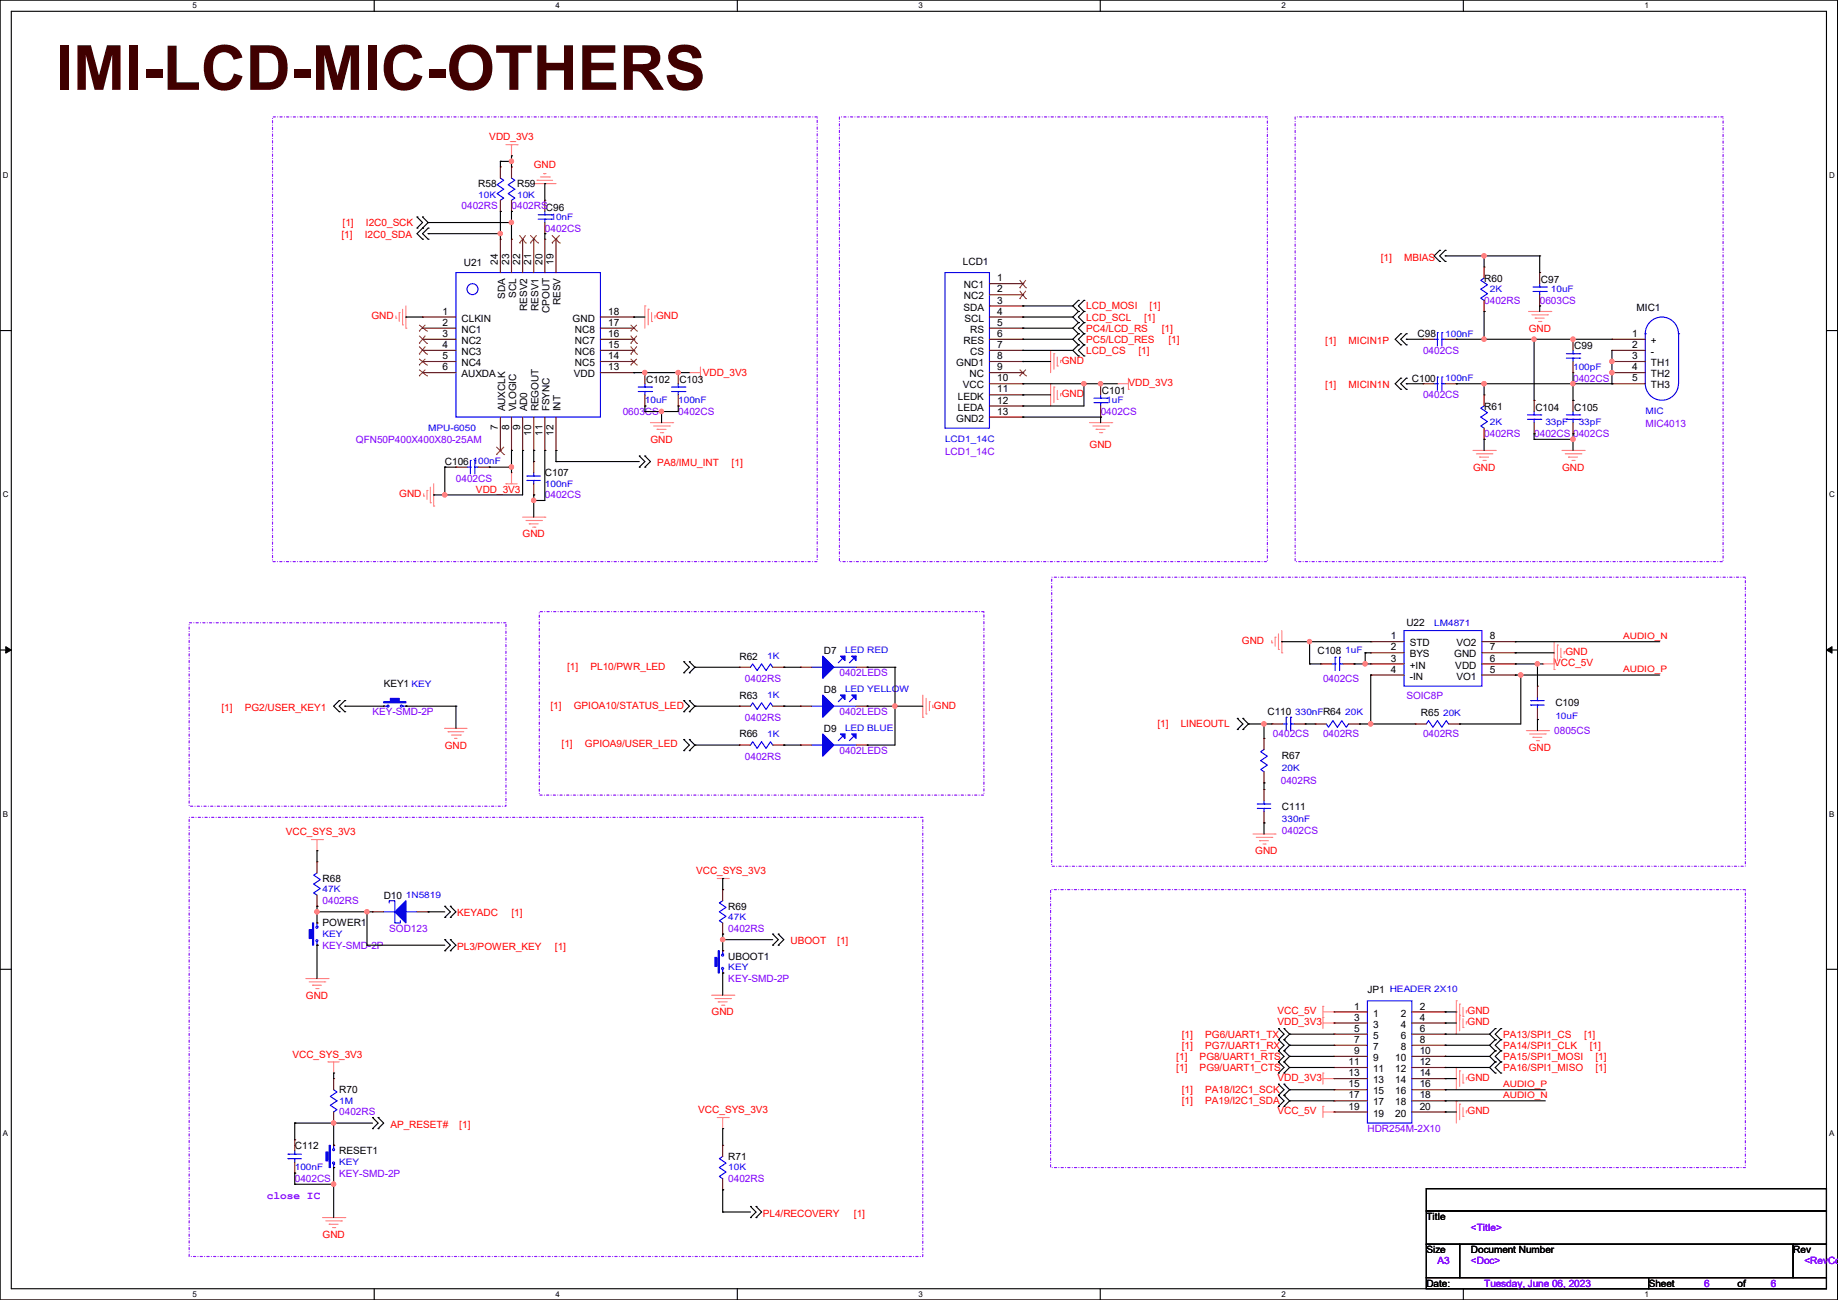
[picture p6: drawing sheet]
<svg xmlns="http://www.w3.org/2000/svg" width="420mm" height="297mm" viewBox="0 0 420 297" stroke-linecap="round" stroke-linejoin="round" font-family="sans-serif">
<defs><g id="words">
<text font-size="14.2" fill="#400000" x="12.7" y="20.5">IMI-LCD-MIC-OTHERS</text>
<text font-size="2.5" fill="#8000ff" x="61" y="273.9">close IC</text>
<g font-size="2.3" fill="#f00">
<text x="111.8" y="32.1">VDD_3V3</text>
<text x="122" y="38.4">GND</text>
<text x="78.3" y="51.6">[1]</text>
<text x="83.6" y="51.6">I2C0_SCK</text>
<text x="78" y="54.4">[1]</text>
<text x="83.4" y="54.4">I2C0_SDA</text>
<text x="315.5" y="59.5">[1]</text>
<text x="320.9" y="59.5">MBIAS</text>
<text x="248.2" y="70.7">LCD_MOSI</text>
<text x="262.7" y="70.7">[1]</text>
<text x="84.9" y="73">GND</text>
<text x="149.9" y="73">GND</text>
<text x="248.2" y="73.2">LCD_SCL</text>
<text x="248.2" y="75.8">PC4/LCD_RS</text>
<text x="261.4" y="73.2">[1]</text>
<text x="265.5" y="75.8">[1]</text>
<text x="349.3" y="75.8">GND</text>
<text x="242.6" y="83.1">GND</text>
<text x="248.2" y="78.3">PC5/LCD_RES</text>
<text x="248.2" y="80.9">LCD_CS</text>
<text x="260.2" y="80.9">[1]</text>
<text x="267" y="78.3">[1]</text>
<text x="302.8" y="78.6">[1]</text>
<text x="308.2" y="78.6">MICIN1P</text>
<text x="160.6" y="85.9">VDD_3V3</text>
<text x="257.9" y="88.2">VDD_3V3</text>
<text x="302.8" y="88.7">[1]</text>
<text x="308.2" y="88.7">MICIN1N</text>
<text x="242.6" y="90.8">GND</text>
<text x="148.6" y="101.2">GND</text>
<text x="150.2" y="106.5">PA8/IMU_INT</text>
<text x="167.2" y="106.5">[1]</text>
<text x="249" y="102.4">GND</text>
<text x="336.6" y="107.5">GND</text>
<text x="356.9" y="107.5">GND</text>
<text x="91.2" y="113.6">GND</text>
<text x="108.8" y="112.6">VDD_3V3</text>
<text x="119.4" y="122.8">GND</text>
<text x="283.8" y="147.2">GND</text>
<text x="357.7" y="149.7">GND</text>
<text x="129.6" y="153">[1]</text>
<text x="134.9" y="153">PL10/PWR_LED</text>
<text x="355.2" y="152.2">VCC_5V</text>
<text x="125.8" y="161.9">[1]</text>
<text x="131.1" y="161.9">GPIOA10/STATUS_LED</text>
<text x="213.4" y="161.9">GND</text>
<text x="50.6" y="162.4">[1]</text>
<text x="55.9" y="162.4">PG2/USER_KEY1</text>
<text x="264.5" y="166.2">[1]</text>
<text x="269.8" y="166.2">LINEOUTL</text>
<text x="101.6" y="171">GND</text>
<text x="128.3" y="170.8">[1]</text>
<text x="133.7" y="170.8">GPIOA9/USER_LED</text>
<text x="349.3" y="171.5">GND</text>
<text x="65.3" y="190.8">VCC_SYS_3V3</text>
<text x="286.8" y="195.2">GND</text>
<text x="159.1" y="199.7">VCC_SYS_3V3</text>
<text x="104.4" y="209.4">KEYADC</text>
<text x="116.9" y="209.4">[1]</text>
<text x="180.6" y="215.7">UBOOT</text>
<text x="191.3" y="215.7">[1]</text>
<text x="104.4" y="217">PL3/POWER_KEY</text>
<text x="126.8" y="217">[1]</text>
<text x="69.9" y="228.2">GND</text>
<text x="162.6" y="232">GND</text>
<text x="291.9" y="231.7">VCC_5V</text>
<text x="335.3" y="231.7">GND</text>
<text x="270.1" y="237.1">[1]</text>
<text x="270.1" y="239.6">[1]</text>
<text x="275.4" y="237.1">PG6/UART1_TX</text>
<text x="275.4" y="239.6">PG7/UART1_RX</text>
<text x="291.9" y="234.3">VDD_3V3</text>
<text x="335.3" y="234.3">GND</text>
<text x="343.5" y="237.1">PA13/SPI1_CS</text>
<text x="343.5" y="239.6">PA14/SPI1_CLK</text>
<text x="362" y="237.1">[1]</text>
<text x="363.3" y="239.6">[1]</text>
<text x="66.8" y="241.6">VCC_SYS_3V3</text>
<text x="268.8" y="242.1">[1]</text>
<text x="268.8" y="244.7">[1]</text>
<text x="274.1" y="242.1">PG8/UART1_RTS</text>
<text x="274.1" y="244.7">PG9/UART1_CTS</text>
<text x="343.5" y="242.1">PA15/SPI1_MOSI</text>
<text x="343.5" y="244.7">PA16/SPI1_MISO</text>
<text x="364.6" y="242.1">[1]</text>
<text x="364.6" y="244.7">[1]</text>
<text x="270.1" y="249.8">[1]</text>
<text x="275.4" y="249.8">PA18/I2C1_SCK</text>
<text x="291.9" y="247">VDD_3V3</text>
<text x="335.3" y="247">GND</text>
<text x="89.2" y="257.6">AP_RESET#</text>
<text x="105" y="257.6">[1]</text>
<text x="159.6" y="254.3">VCC_SYS_3V3</text>
<text x="270.1" y="252.3">[1]</text>
<text x="275.4" y="252.3">PA19/I2C1_SDA</text>
<text x="291.9" y="254.6">VCC_5V</text>
<text x="335.3" y="254.6">GND</text>
<text x="174.3" y="278">PL4/RECOVERY</text>
<text x="195.1" y="278">[1]</text>
<text x="73.7" y="282.8">GND</text>
</g>
<g font-size="2.3" fill="#8000ff">
<text x="105.5" y="47.8">0402RS</text>
<text x="116.9" y="47.8">0402RS</text>
<text x="124.5" y="52.9">0402CS</text>
<text x="339.2" y="69.4">0402RS</text>
<text x="351.9" y="69.4">0603CS</text>
<text x="325.2" y="80.9">0402CS</text>
<text x="359.5" y="87.2">0402CS</text>
<text x="142.3" y="94.8">0603CS</text>
<text x="155" y="94.8">0402CS</text>
<text x="251.5" y="94.8">0402CS</text>
<text x="325.2" y="91">0402CS</text>
<text x="81.3" y="101.2">QFN50P400X400X80-25AM</text>
<text x="339.2" y="99.9">0402RS</text>
<text x="350.6" y="99.9">0402CS 0402CS</text>
<text x="376" y="97.6">MIC4013</text>
<text x="216" y="104">LCD1_14C</text>
<text x="104.2" y="110.1">0402CS</text>
<text x="124.5" y="113.9">0402CS</text>
<text x="170.2" y="155.8">0402RS</text>
<text x="191.8" y="154.5">0402LEDS</text>
<text x="302.3" y="155.8">0402CS</text>
<text x="321.4" y="159.6">SOIC8P</text>
<text x="85.1" y="163.4">KEY-SMD-2P</text>
<text x="170.2" y="164.7">0402RS</text>
<text x="191.8" y="163.4">0402LEDS</text>
<text x="355.2" y="167.7">0805CS</text>
<text x="170.2" y="173.6">0402RS</text>
<text x="191.8" y="172.3">0402LEDS</text>
<text x="290.9" y="168.5">0402CS</text>
<text x="302.3" y="168.5">0402RS</text>
<text x="325.2" y="168.5">0402RS</text>
<text x="292.7" y="179.2">0402RS</text>
<text x="292.9" y="190.6">0402CS</text>
<text x="73.7" y="206.6">0402RS</text>
<text x="88.9" y="212.9">SOD123</text>
<text x="166.4" y="212.9">0402RS</text>
<text x="73.7" y="216.7">KEY-SMD-2P</text>
<text x="166.4" y="224.4">KEY-SMD-2P</text>
<text x="77.5" y="254.8">0402RS</text>
<text x="312.5" y="258.7">HDR254M-2X10</text>
<text x="77.5" y="268.8">KEY-SMD-2P</text>
<text x="67.4" y="270.1">0402CS</text>
<text x="166.4" y="270.1">0402RS</text>
<text x="336.1" y="281.3">&lt;Title&gt;</text>
<text x="328.5" y="288.9">A3</text>
<text x="336.1" y="288.9">&lt;Doc&gt;</text>
<text x="339.2" y="294">Tuesday, June 06, 2023</text>
<text x="389.4" y="294">6</text>
<text x="404.7" y="294">6</text>
<text x="412.3" y="288.9">&lt;RevCod</text>
</g>
<g font-size="2.3">
<text x="109.3" y="42.8">R58</text>
<text x="118.2" y="42.8">R59</text>
<text x="124.8" y="48.1">C96</text>
<text x="106" y="60.8">U21</text>
<text x="113.8" y="60.5" transform="rotate(-90 113.8 60.5)">24</text>
<text x="116.3" y="60.5" transform="rotate(-90 116.3 60.5)">23</text>
<text x="118.9" y="60.5" transform="rotate(-90 118.9 60.5)">22</text>
<text x="121.4" y="60.5" transform="rotate(-90 121.4 60.5)">21</text>
<text x="124" y="60.5" transform="rotate(-90 124 60.5)">20</text>
<text x="126.5" y="60.5" transform="rotate(-90 126.5 60.5)">19</text>
<text x="220" y="60.5">LCD1</text>
<text x="220.3" y="65.9">NC1</text>
<text x="227.9" y="64.3">1</text>
<text x="339.2" y="64.3">R60</text>
<text x="352.1" y="64.6">C97</text>
<text x="101.1" y="71.9">1</text>
<text x="115.4" y="68.2" transform="rotate(-90 115.4 68.2)">SDA</text>
<text x="117.9" y="68" transform="rotate(-90 117.9 68)">SCL</text>
<text x="120.5" y="71" transform="rotate(-90 120.5 71)">RESV2</text>
<text x="123" y="71" transform="rotate(-90 123 71)">RESV1</text>
<text x="125.6" y="71.5" transform="rotate(-90 125.6 71.5)">CPOUT</text>
<text x="128.1" y="69.8" transform="rotate(-90 128.1 69.8)">RESV</text>
<text x="139" y="71.9">18</text>
<text x="220.1" y="71">SDA</text>
<text x="220.3" y="68.4">NC2</text>
<text x="227.9" y="66.8">2</text>
<text x="227.9" y="69.3">3</text>
<text x="227.9" y="71.9">4</text>
<text x="374" y="71">MIC1</text>
<text x="101.1" y="74.4">2</text>
<text x="101.1" y="77">3</text>
<text x="105.5" y="73.5">CLKIN</text>
<text x="105.5" y="76">NC1</text>
<text x="130.9" y="73.5">GND</text>
<text x="131.4" y="76">NC8</text>
<text x="139" y="77">16</text>
<text x="139" y="74.4">17</text>
<text x="220.4" y="73.5">SCL</text>
<text x="221.7" y="76">RS</text>
<text x="227.9" y="74.4">5</text>
<text x="227.9" y="77">6</text>
<text x="323.9" y="77">C98</text>
<text x="372.9" y="77">1</text>
<text x="101.1" y="79.5">4</text>
<text x="101.1" y="82">5</text>
<text x="105.5" y="78.6">NC2</text>
<text x="105.5" y="81.1">NC3</text>
<text x="105.5" y="83.6">NC4</text>
<text x="131.4" y="83.6">NC5</text>
<text x="131.4" y="81.1">NC6</text>
<text x="131.4" y="78.6">NC7</text>
<text x="139" y="82">14</text>
<text x="139" y="79.5">15</text>
<text x="218.5" y="83.6">GND1</text>
<text x="220.1" y="78.6">RES</text>
<text x="221.7" y="81.1">CS</text>
<text x="227.9" y="79.5">7</text>
<text x="227.9" y="82">8</text>
<text x="359.7" y="79.8">C99</text>
<text x="372.9" y="79.5">2</text>
<text x="372.9" y="82">3</text>
<text x="377.3" y="78.6">+</text>
<text x="377.3" y="81.1">-</text>
<text x="377.3" y="83.6">TH1</text>
<text x="101.1" y="84.6">6</text>
<text x="105.5" y="86.2">AUXDA</text>
<text x="131.1" y="86.2">VDD</text>
<text x="139" y="84.6">13</text>
<text x="147.6" y="87.5">C102</text>
<text x="155.2" y="87.5">C103</text>
<text x="220" y="88.7">VCC</text>
<text x="221.5" y="86.2">NC</text>
<text x="227.9" y="84.6">9</text>
<text x="227.9" y="87.1">10</text>
<text x="227.9" y="89.7">11</text>
<text x="322.6" y="87.2">C100</text>
<text x="372.9" y="84.6">4</text>
<text x="372.9" y="87.1">5</text>
<text x="377.3" y="86.2">TH2</text>
<text x="377.3" y="88.7">TH3</text>
<text x="115.4" y="94" transform="rotate(-90 115.4 94)">AUXCLK</text>
<text x="117.9" y="94" transform="rotate(-90 117.9 94)">VLOGIC</text>
<text x="120.5" y="94" transform="rotate(-90 120.5 94)">AD0</text>
<text x="123" y="94" transform="rotate(-90 123 94)">REGOUT</text>
<text x="125.6" y="94" transform="rotate(-90 125.6 94)">FSYNC</text>
<text x="128.1" y="94" transform="rotate(-90 128.1 94)">INT</text>
<text x="218.9" y="91.3">LEDK</text>
<text x="218.9" y="93.8">LEDA</text>
<text x="227.9" y="92.2">12</text>
<text x="227.9" y="94.7">13</text>
<text x="251.8" y="90">C101</text>
<text x="339.2" y="93.6">R61</text>
<text x="350.8" y="93.8">C104</text>
<text x="359.7" y="93.8">C105</text>
<text x="113.8" y="98.3" transform="rotate(-90 113.8 98.3)">7</text>
<text x="116.3" y="98.3" transform="rotate(-90 116.3 98.3)">8</text>
<text x="118.9" y="98.3" transform="rotate(-90 118.9 98.3)">9</text>
<text x="121.4" y="99.6" transform="rotate(-90 121.4 99.6)">10</text>
<text x="124" y="99.6" transform="rotate(-90 124 99.6)">11</text>
<text x="126.5" y="99.6" transform="rotate(-90 126.5 99.6)">12</text>
<text x="218.5" y="96.4">GND2</text>
<text x="101.6" y="106.3">C106</text>
<text x="124.5" y="108.8">C107</text>
<text x="321.4" y="143.1">U22</text>
<text x="188.3" y="149.4">D7</text>
<text x="301.1" y="149.4">C108</text>
<text x="317.8" y="146.1">1</text>
<text x="317.8" y="148.6">2</text>
<text x="322.1" y="147.7">STD</text>
<text x="332.8" y="147.7">VO2</text>
<text x="340.4" y="148.6">7</text>
<text x="340.4" y="146.1">8</text>
<text x="169" y="150.7">R62</text>
<text x="317.8" y="151.1">3</text>
<text x="317.8" y="153.7">4</text>
<text x="322.1" y="150.2">BYS</text>
<text x="322.1" y="152.7">+IN</text>
<text x="322.1" y="155.3">-IN</text>
<text x="332.3" y="150.2">GND</text>
<text x="332.5" y="152.7">VDD</text>
<text x="332.8" y="155.3">VO1</text>
<text x="340.4" y="153.7">5</text>
<text x="340.4" y="151.1">6</text>
<text x="87.7" y="157.1">KEY1</text>
<text x="169" y="159.6">R63</text>
<text x="188.3" y="158.3">D8</text>
<text x="355.4" y="161.4">C109</text>
<text x="188.3" y="167.2">D9</text>
<text x="289.6" y="163.4">C110</text>
<text x="324.7" y="163.7">R65</text>
<text x="169" y="168.5">R66</text>
<text x="292.9" y="173.3">R67</text>
<text x="292.9" y="185">C111</text>
<text x="73.7" y="201.5">R68</text>
<text x="87.7" y="205.3">D10</text>
<text x="166.4" y="207.9">R69</text>
<text x="73.7" y="211.7">POWER1</text>
<text x="166.4" y="219.3">UBOOT1</text>
<text x="312.5" y="226.9">JP1</text>
<text x="309.4" y="230.6">1</text>
<text x="309.4" y="233.2">3</text>
<text x="313.8" y="232.2">1</text>
<text x="320.1" y="232.2">2</text>
<text x="324.4" y="230.6">2</text>
<text x="324.4" y="233.2">4</text>
<text x="309.4" y="235.7">5</text>
<text x="309.4" y="238.3">7</text>
<text x="313.8" y="234.8">3</text>
<text x="313.8" y="237.3">5</text>
<text x="313.8" y="239.9">7</text>
<text x="320.1" y="234.8">4</text>
<text x="320.1" y="237.3">6</text>
<text x="320.1" y="239.9">8</text>
<text x="324.4" y="235.7">6</text>
<text x="324.4" y="238.3">8</text>
<text x="308.2" y="243.3">11</text>
<text x="308.2" y="245.9">13</text>
<text x="309.4" y="240.8">9</text>
<text x="313.8" y="242.4">9</text>
<text x="313.8" y="244.9">11</text>
<text x="318.8" y="242.4">10</text>
<text x="318.8" y="244.9">12</text>
<text x="324.4" y="240.8">10</text>
<text x="324.4" y="243.3">12</text>
<text x="324.4" y="245.9">14</text>
<text x="77.5" y="249.8">R70</text>
<text x="308.2" y="248.4">15</text>
<text x="308.2" y="251">17</text>
<text x="313.8" y="247.5">13</text>
<text x="313.8" y="250">15</text>
<text x="318.8" y="247.5">14</text>
<text x="318.8" y="250">16</text>
<text x="324.4" y="248.4">16</text>
<text x="324.4" y="251">18</text>
<text x="308.2" y="253.5">19</text>
<text x="313.8" y="252.6">17</text>
<text x="313.8" y="255.1">19</text>
<text x="318.8" y="252.6">18</text>
<text x="318.8" y="255.1">20</text>
<text x="324.4" y="253.5">20</text>
<text x="67.4" y="262.5">C112</text>
<text x="77.5" y="263.7">RESET1</text>
<text x="166.4" y="265">R71</text>
<text x="325.9" y="278.7">Title</text>
<text x="325.9" y="286.3">Size</text>
<text x="336.1" y="286.3">Document Number</text>
<text x="409.8" y="286.3">Rev</text>
<text x="325.9" y="294">Date:</text>
<text x="376.7" y="294">Sheet</text>
<text x="397.1" y="294">of</text>
</g>
<g font-size="2" fill="#00f">
<text x="109.3" y="45.1">10K</text>
<text x="118.2" y="45.1">10K</text>
<text x="125.8" y="50.2">10nF</text>
<text x="340.4" y="66.7">2K</text>
<text x="354.4" y="66.7">10uF</text>
<text x="330.3" y="76.9">100nF</text>
<text x="330.3" y="87">100nF</text>
<text x="359.5" y="84.5">100pF</text>
<text x="147.4" y="92.1">10uF</text>
<text x="155" y="92.1">100nF</text>
<text x="252.8" y="92.1">1uF</text>
<text x="376" y="94.7">MIC</text>
<text x="97.8" y="98.5">MPU-6050</text>
<text x="216" y="101">LCD1_14C</text>
<text x="340.4" y="97.2">2K</text>
<text x="353.1" y="97.2">33pF</text>
<text x="360.7" y="97.2">33pF</text>
<text x="108" y="106.1">100nF</text>
<text x="124.5" y="111.2">100nF</text>
<text x="327.7" y="142.9">LM4871</text>
<text x="193.1" y="149.3">LED RED</text>
<text x="307.4" y="149.3">1uF</text>
<text x="175.3" y="150.5">1K</text>
<text x="94" y="156.9">KEY</text>
<text x="175.3" y="159.4">1K</text>
<text x="193.1" y="158.2">LED YELLOW</text>
<text x="193.1" y="167">LED BLUE</text>
<text x="296" y="163.2">330nFR64</text>
<text x="307.4" y="163.2">20K</text>
<text x="329.8" y="163.5">20K</text>
<text x="355.4" y="164.3">10uF</text>
<text x="175.3" y="168.3">1K</text>
<text x="292.9" y="176.2">20K</text>
<text x="292.9" y="187.9">330nF</text>
<text x="73.7" y="203.9">47K</text>
<text x="92.8" y="205.1">1N5819</text>
<text x="73.7" y="214">KEY</text>
<text x="166.4" y="210.2">47K</text>
<text x="166.4" y="221.7">KEY</text>
<text x="317.6" y="226.7">HEADER 2X10</text>
<text x="77.5" y="252.1">1M</text>
<text x="67.4" y="267.4">100nF</text>
<text x="77.5" y="266.1">KEY</text>
<text x="166.4" y="267.4">10K</text>
</g>
<g font-size="2" fill="#f00">
<text x="370.9" y="145.9">AUDIO_N</text>
<text x="370.9" y="153.5">AUDIO_P</text>
<text x="343.5" y="248.2">AUDIO_P</text>
<text x="343.5" y="250.8">AUDIO_N</text>
</g>
<g font-size="1.8">
<text x="44" y="1.9">5</text>
<text x="127" y="1.9">4</text>
<text x="209.9" y="1.9">3</text>
<text x="292.9" y="1.9">2</text>
<text x="375.8" y="1.9">1</text>
<text x=".7" y="40.6">D</text>
<text x="418" y="40.6">D</text>
<text x=".7" y="113.6">C</text>
<text x="418" y="113.6">C</text>
<text x=".7" y="186.6">B</text>
<text x="418" y="186.6">B</text>
<text x=".7" y="259.5">A</text>
<text x="418" y="259.5">A</text>
<text x="44" y="296.3">5</text>
<text x="127" y="296.3">4</text>
<text x="209.9" y="296.3">3</text>
<text x="292.9" y="296.3">2</text>
<text x="375.8" y="296.3">1</text>
</g>
</g></defs>
<path d="M0 0h419.9v297h-419.9zM2.6 2.6h414.8v291.8h-414.8z" fill="none" stroke="#000" stroke-width=".25"/>
<g fill="#fff">
<path d="M44 .3h1v2h-1z"/>
<path d="M44 294.7h1v2h-1z"/>
</g>
<path d="M85.5 0v2.6M85.5 294.4v2.6" fill="none" stroke="#000" stroke-width=".25"/>
<g fill="#fff">
<path d="M127 .3h.9v2h-.9z"/>
<path d="M127 294.7h.9v2h-.9z"/>
</g>
<path d="M168.5 0v2.6M168.5 294.4v2.6" fill="none" stroke="#000" stroke-width=".25"/>
<g fill="#fff">
<path d="M209.9 .3h1v2h-1z"/>
<path d="M209.9 294.7h1v2h-1z"/>
</g>
<path d="M251.4 0v2.6M251.4 294.4v2.6" fill="none" stroke="#000" stroke-width=".25"/>
<g fill="#fff">
<path d="M292.9 .3h.9v2h-.9z"/>
<path d="M292.9 294.7h.9v2h-.9z"/>
</g>
<path d="M334.4 0v2.6M334.4 294.4v2.6" fill="none" stroke="#000" stroke-width=".25"/>
<g fill="#fff">
<path d="M375.8 .3h1v2h-1z"/>
<path d="M375.8 294.7h1v2h-1z"/>
<path d="M.7 39h1.2v2h-1.2z"/>
<path d="M418 39h1.3v2h-1.3z"/>
<path d="M.7 112h1.2v2h-1.2z"/>
<path d="M418 112h1.3v2h-1.3z"/>
</g>
<path d="M0 75.5h2.6M417.4 75.5h2.5" fill="none" stroke="#000" stroke-width=".25"/>
<g fill="#fff">
<path d="M.7 185h1.2v1.9h-1.2z"/>
<path d="M418 185h1.2v1.9h-1.2z"/>
</g>
<path d="M0 148.5h2.6M417.4 148.5h2.5" fill="none" stroke="#000" stroke-width=".25"/>
<path d="M1.3 147.7l1.3 .8-1.3 .7zM417.4 148.5l1.2-.8v1.5z" fill="#000" stroke="#000" stroke-width=".23"/>
<g fill="#fff">
<path d="M.7 257.9h1.2v2h-1.2z"/>
<path d="M418 257.9h1.2v2h-1.2z"/>
</g>
<g fill="none" stroke="#000" stroke-width=".25">
<path d="M114.3 36.9h.1M114.3 36.9v1.2M114.3 36.9h2.6M116.9 35.6h.1M116.9 36.9h.1M116.9 35.6v2.5M95.3 52.1h.1M95.3 49.6h.1M95.3 49.6l1.3 1.2-1.3 1.3M96.6 49.6h.1M96.6 52.1h.1M96.6 54.7h.1"/>
<path d="M96.6 49.6l1.2 1.2M97.8 52.1h.1M97.8 54.7h.1M97.8 50.8h.1M97.8 53.4h.1M97.8 50.8l-2.5 2.6 1.3 1.3M97.8 52.1l-1.2 1.3 1.2 1.3M97.8 50.8h19.1M97.8 53.4h16.5M114.3 48.3h.1M114.3 53.4h.1M114.3 48.3v6.4"/>
<path d="M116.9 48.3h.1M116.9 50.8h.1M116.9 48.3v6.4M124.5 42h.1M124.5 53.4h.1M124.5 42v3.8M124.5 53.4v1.3M329 57.2h.1M329 59.7h.1M329 57.2l-1.3 1.3 1.3 1.2M330.2 57.2h.1M330.2 59.7h.1"/>
<path d="M330.2 58.5h.1M330.2 57.2l-1.2 1.3 1.2 1.2M330.2 58.5h21.6M339.1 58.5h.1M339.1 58.5v2.5M351.8 58.5h.1M351.8 58.5v3.8M92.8 72.4h.1M92.8 72.4h3.8M144.8 72.4h.1M144.8 72.4h2.6M233.7 69.9h.1"/>
<path d="M233.7 72.4h.1M233.7 75h.1M233.7 77.5h.1M233.7 77.5h11.5M233.7 72.4h11.5M233.7 69.9h11.5M233.7 75h11.5M245.2 69.9l1.2 1.3M245.2 72.4l1.2 1.3M245.2 75l1.2 1.2M245.2 77.5l1.2 1.3M246.4 68.6h.1"/>
<path d="M246.4 71.2h.1M246.4 73.7h.1M246.4 76.2h.1M246.4 78.8h.1M246.4 68.6l-1.2 1.3M246.4 71.2l-1.2 1.2M246.4 73.7l-1.2 1.3M246.4 76.2l-1.2 1.3M246.4 78.8l-1.2 1.3M247.7 71.2h.1M247.7 68.6h.1M247.7 73.7h.1"/>
<path d="M247.7 76.2h.1M247.7 78.8h.1M247.7 71.2l-1.3 1.2 1.3 1.3M247.7 68.6l-1.3 1.3 1.3 1.3M247.7 73.7l-1.3 1.3 1.3 1.2M247.7 76.2l-1.3 1.3 1.3 1.3M247.7 78.8l-1.3 1.3 1.3 1.2M320.1 76.2h.1M320.1 78.8h.1M320.1 76.2l-1.3 1.3 1.3 1.3M321.4 76.2h.1M321.4 78.8h.1"/>
<path d="M321.4 77.5h.1M321.4 76.2l-1.3 1.3 1.3 1.3M321.4 77.5h3.8M332.8 77.5h.1M332.8 77.5h35.5M339.1 71.2h.1M339.1 77.5h.1M339.1 71.2v6.3M350.6 77.5h.1M350.6 77.5v14M351.8 69.9h.1M351.8 69.9v1.3"/>
<path d="M359.5 77.5h.1M144.8 85.1h.1M144.8 85.1h12.7M147.4 85.1h.1M147.4 92.8h.1M147.4 94h.1M147.4 92.8v1.2M151.2 94h.1M151.2 94v2.6M155 85.1h.1M155 92.8h.1M155 92.8v1.2h-7.6"/>
<path d="M233.7 80.1h.1M233.7 82.6h.1M233.7 87.7h.1M233.7 90.2h.1M233.7 92.8h.1M233.7 95.3h.1M233.7 87.7h21.6M233.7 80.1h11.5M233.7 82.6h6.4M233.7 90.2h6.4M233.7 95.3h17.8M245.2 80.1l1.2 1.2"/>
<path d="M246.4 81.3h.1M247.7 81.3h.1M247.7 87.7h.1M247.7 87.7v5.1h-14M251.5 87.7h.1M251.5 95.3h.1M251.5 95.3v1.3M320.1 86.4h.1M320.1 88.9h.1M320.1 86.4l-1.3 1.3 1.3 1.2M321.4 86.4h.1M321.4 88.9h.1"/>
<path d="M321.4 87.7h.1M321.4 86.4l-1.3 1.3 1.3 1.2M321.4 87.7h3.8M332.8 87.7h.1M332.8 87.7h35.5M339.1 87.7h.1M339.1 87.7v2.5M350.6 99.1h.1M350.6 99.1v1.3M359.5 87.7h.1M359.5 99.1h.1M359.5 91.5h.1"/>
<path d="M359.5 85.1v6.4M359.5 99.1v3.8M368.3 82.6h.1M368.3 85.1h.1M368.3 87.7h.1M368.3 80.1v7.6M99.1 113.1h.1M101.6 106.7h.1M101.6 113.1h.1M101.6 106.7h2.6M101.6 106.7v6.4M111.8 106.7h.1"/>
<path d="M111.8 106.7h5.1M116.9 102.9h.1M116.9 106.7h.1M116.9 102.9v5.1M119.4 102.9h.1M119.4 102.9v10.2h-20.3M122 102.9h.1M122 113.1h.1M122 114.3h.1M122 102.9v2.6M122 113.1v5.1M124.5 102.9h.1"/>
<path d="M124.5 102.9v11.4h-2.5M127 102.9h.1M127 105.5h.1M127 102.9v2.6M127 105.5h19.1M146.1 104.2h.1M146.1 106.7h.1M146.1 104.2l1.3 1.3-1.3 1.2M147.4 104.2h.1M147.4 106.7h.1M147.4 104.2l1.2 1.3-1.2 1.2M339.1 100.4h.1"/>
<path d="M339.1 100.4v2.5M350.6 100.4h.1M350.6 100.4h8.9M359.5 100.4h.1M156.3 151.2h.1M156.3 153.7h.1M156.3 151.2l1.2 1.2-1.2 1.3M157.5 153.7h.1M157.5 151.2h.1M157.5 151.2l1.3 1.2M158.8 152.4h.1M158.8 152.4l-1.3 1.3"/>
<path d="M158.8 152.4h10.2M179.1 152.4h.1M179.1 152.4h3.8M198.2 152.4h.1M198.2 152.4h6.3M204.5 152.4h.1M204.5 152.4v17.8h-6.3M292.9 146.6h.1M292.9 146.6h20.3M299.3 146.6h.1M299.3 151.7h.1M299.3 146.6v5.1"/>
<path d="M299.3 151.7h2.5M309.4 151.7h.1M309.4 151.7h3.8M312 149.1h.1M312 151.7h.1M312 149.1v2.6M312 149.1h1.2M313.2 154.2h.1M313.2 154.2v11.2M346.2 146.6h.1M346.2 149.1h.1M346.2 151.7h.1"/>
<path d="M346.2 154.2h.1M346.2 146.6h33.1M346.2 149.1h8.9M346.2 151.7h6.4M346.2 154.2h33.1M347.5 154.2h.1M347.5 154.2v11.2h-14M351.3 151.7h.1M351.3 151.7v5.1M77.5 160.1h.1M77.5 162.6h.1M77.5 160.1l-1.3 1.2 1.3 1.3"/>
<path d="M78.8 160.1h.1M78.8 162.6h.1M78.8 161.3h.1M78.8 160.1l-1.3 1.2 1.3 1.3M78.8 161.3h8.9M92.8 161.3h.1M92.8 161.3h11.4M104.2 161.3h.1M104.2 161.3v5.1M156.3 160.1h.1M156.3 162.6h.1M156.3 169h.1"/>
<path d="M156.3 171.5h.1M156.3 160.1l1.2 1.2-1.2 1.3M156.3 169l1.2 1.2-1.2 1.3M157.5 162.6h.1M157.5 160.1h.1M157.5 171.5h.1M157.5 169h.1M157.5 160.1l1.3 1.2M157.5 169l1.3 1.2M158.8 161.3h.1M158.8 170.2h.1M158.8 161.3l-1.3 1.3"/>
<path d="M158.8 170.2l-1.3 1.3M158.8 161.3h10.2M158.8 170.2h10.2M179.1 161.3h.1M179.1 170.2h.1M179.1 161.3h3.8M179.1 170.2h3.8M198.2 161.3h.1M198.2 170.2h.1M198.2 161.3h12.7M204.5 161.3h.1M282.7 166.7h.1"/>
<path d="M282.7 164.1h.1M282.7 164.1l1.3 1.3-1.3 1.3M284 164.1h.1M284 166.7h.1M284 164.1l1.3 1.3M285.3 165.4h.1M285.3 165.4l-1.3 1.3M285.3 165.4h5.3M288.8 165.4h.1M288.8 178.9h.1M288.8 165.4v3.3M288.8 178.9v1.5"/>
<path d="M298.2 165.4h.1M298.2 165.4h2.3M310.7 165.4h.1M310.7 165.4h12.7M313.2 165.4h.1M333.5 165.4h.1M351.3 164.4h.1M351.3 164.4v2.5M72.4 194.4h.1M72.4 194.4v2.5M288.8 188h.1M288.8 188v2.5"/>
<path d="M72.4 207.1h.1M72.4 208.3h.1M72.4 215.9h.1M72.4 207.1v3.8M72.4 215.9v7.7M72.4 208.3h12.7M83.9 208.3h.1M83.9 215.9h.1M83.9 208.3v7.6M83.9 215.9h17.7M97.8 208.3h.1M97.8 208.3h3.8"/>
<path d="M101.6 207.1h.1M101.6 209.6h.1M101.6 214.7h.1M101.6 217.2h.1M101.6 207.1l1.3 1.2-1.3 1.3M101.6 214.7l1.3 1.2-1.3 1.3M102.9 207.1h.1M102.9 209.6h.1M102.9 214.7h.1M102.9 217.2h.1M102.9 214.7l1.3 1.2-1.3 1.3M102.9 207.1l1.3 1.2-1.3 1.3"/>
<path d="M165.1 200.7h.1M165.1 213.4h.1M165.1 214.7h.1M165.1 200.7v2.5M165.1 213.4v3.8M165.1 214.7h11.5M176.6 213.4h.1M176.6 215.9h.1M176.6 213.4l1.2 1.3-1.2 1.2M177.8 213.4h.1M177.8 215.9h.1M177.8 213.4l1.3 1.3-1.3 1.2"/>
<path d="M0 221.4h2.6M165.1 222.3h.1M165.1 222.3v5.1M292.1 237.5h.1M292.1 235h.1M292.1 235l1.3 1.3-1.3 1.2M292.1 237.5l1.3 1.3-1.3 1.3M293.4 235h.1M293.4 237.5h.1M293.4 235l1.3 1.3M293.4 237.5l1.3 1.3M294.7 236.3h.1"/>
<path d="M294.7 238.8h.1M294.7 236.3l-1.3 1.2M294.7 238.8l-1.3 1.3M294.7 236.3h10.1M294.7 238.8h10.1M330.2 238.8h.1M330.2 236.3h.1M330.2 233.7h.1M330.2 231.2h.1M330.2 236.3h10.2M330.2 238.8h10.2M330.2 233.7h2.6"/>
<path d="M330.2 231.2h2.6M340.4 236.3l1.3 1.2M340.4 238.8l1.3 1.3M341.7 235h.1M341.7 237.5h.1M341.7 235l-1.3 1.3M341.7 237.5l-1.3 1.3M342.9 237.5h.1M342.9 235h.1M342.9 235l-1.2 1.3 1.2 1.2M342.9 237.5l-1.2 1.3 1.2 1.3M417.4 221.4h2.5"/>
<path d="M67.4 256.6h.1M67.4 256.6v3.8M67.4 256.6h17.7M76.2 245.2h.1M76.2 256.6h.1M76.2 245.2v1.2M76.2 256.6v5.1M85.1 255.3h.1M85.1 257.9h.1M85.1 255.3l1.3 1.3-1.3 1.3M86.4 255.3h.1M86.4 257.9h.1"/>
<path d="M86.4 255.3l1.3 1.3-1.3 1.3M165.1 257.9h.1M165.1 257.9v3.8M292.1 240.1h.1M292.1 242.6h.1M292.1 245.2h.1M292.1 250.2h.1M292.1 247.7h.1M292.1 252.8h.1M292.1 240.1l1.3 1.2-1.3 1.3M292.1 242.6l1.3 1.3-1.3 1.3M292.1 247.7l1.3 1.3-1.3 1.2"/>
<path d="M292.1 250.2l1.3 1.3-1.3 1.3M293.4 240.1h.1M293.4 242.6h.1M293.4 245.2h.1M293.4 247.7h.1M293.4 250.2h.1M293.4 252.8h.1M293.4 240.1l1.3 1.2M293.4 242.6l1.3 1.3M293.4 247.7l1.3 1.3M293.4 250.2l1.3 1.3M294.7 241.3h.1"/>
<path d="M294.7 243.9h.1M294.7 249h.1M294.7 251.5h.1M294.7 241.3l-1.3 1.3M294.7 243.9l-1.3 1.3M294.7 249l-1.3 1.2M294.7 251.5l-1.3 1.3M294.7 241.3h10.1M294.7 243.9h10.1M294.7 249h10.1M294.7 251.5h10.1M330.2 241.3h.1"/>
<path d="M330.2 243.9h.1M330.2 246.4h.1M330.2 249h.1M330.2 251.5h.1M330.2 254h.1M330.2 241.3h10.2M330.2 243.9h10.2M330.2 246.4h2.6M330.2 249h22.9M330.2 251.5h22.9M330.2 254h2.6M340.4 241.3l1.3 1.3"/>
<path d="M340.4 243.9l1.3 1.3M341.7 240.1h.1M341.7 242.6h.1M341.7 245.2h.1M341.7 240.1l-1.3 1.2M341.7 242.6l-1.3 1.3M342.9 240.1h.1M342.9 242.6h.1M342.9 245.2h.1M342.9 240.1l-1.2 1.2 1.2 1.3M342.9 242.6l-1.2 1.3 1.2 1.3M67.4 268h.1"/>
<path d="M67.4 270.6h.1M67.4 268v2.6M67.4 270.6h8.8M76.2 266.7h.1M76.2 270.6h.1M76.2 266.7v11.5M165.1 271.8h.1M165.1 276.9h.1M165.1 271.8v5.1M165.1 276.9h6.4M171.5 275.6h.1M171.5 278.2h.1"/>
<path d="M171.5 275.6l1.3 1.3-1.3 1.3M172.8 275.6h.1M172.8 278.2h.1M172.8 275.6l1.2 1.3-1.2 1.3M325.9 271.6h91.5v5h-91.5zM325.9 276.6h91.5v7.7h-91.5zM325.9 284.3h7.6v7.6h-7.6zM325.9 291.9h50.8v2.5h-50.8zM333.5 284.3h76.2v7.6h-76.2zM376.7 291.9h40.7v2.5h-40.7zM409.7 284.3h7.7v7.6h-7.7z"/>
</g>
<path d="M62.3 26.7h124.4v101.6h-124.4zM191.8 26.7h97.8v101.6h-97.8zM296 26.7h97.7v101.6h-97.7zM123.2 139.7h101.6v42h-101.6zM240.3 131.9h158.5v66h-158.5zM43.2 142.3h72.4v41.9h-72.4zM43.2 186.7h167.7v100.4h-167.7zM240.1 203.2h158.7v63.5h-158.7z" fill="none" stroke="#8000ff" stroke-width=".25" stroke-dasharray=".5 .5 0 .5"/>
<g fill="none" stroke="#ff8080" stroke-width=".25">
<path d="M115.6 33.1h2.6M116.9 35.6h.1M116.9 33.1v2.5M118.2 33.1h.1M124.2 39.7h.1M124.2 39.7h.6M122 42h.1M122 42h5M122.7 41.2h.1M122.7 41.2h3.6M123.5 40.4h2M125.5 40.4h.1"/>
<path d="M90.5 72.7h.1M90.5 72.2v.5M91.2 71.4h.1M91.2 71.4v2M92 74.2h.1M92 70.7v3.5M92.8 75h.1M92.8 69.9v5.1M147.4 69.9h.1M147.4 69.9v5.1M148.1 70.7h.1M148.1 70.7v3.5"/>
<path d="M148.9 73.4h.1M148.9 71.4v2M149.6 72.2h.1M149.6 72.2v.5M349.3 71.2h5.1M350.1 71.9h3.5M350.8 72.7h.1M350.8 72.7h2M351.6 73.4h.5M352.1 73.4h.1M353.6 71.9h.1M354.4 71.2h.1"/>
<path d="M148.6 96.6h5.1M149.4 97.3h3.6M150.2 98.1h.1M150.2 98.1h2M150.9 98.8h.5M151.4 98.8h.1M153 97.3h.1M153.7 96.6h.1M157.5 85.1h.1M157.5 85.1h2.6M160.1 86.4h.1M160.1 83.9v2.5"/>
<path d="M240.1 80.1h.1M240.1 87.7h.1M240.1 80.1v5M240.1 87.7v5.1M240.8 80.8h.1M240.8 88.4h.1M240.8 80.8v3.6M240.8 88.4v3.6M241.6 83.6h.1M241.6 91.2h.1M241.6 81.6v2M241.6 89.2v2"/>
<path d="M242.4 82.3h.1M242.4 90h.1M242.4 82.3v.5M242.4 90v.5M249 96.6h5M249.7 97.3h3.6M250.5 98.1h.1M250.5 98.1h2M251.2 98.8h.6M251.8 98.8h.1M253.3 97.3h.1M254 96.6h.1"/>
<path d="M255.3 87.7h.1M255.3 87.7h2.6M257.9 88.9h.1M257.9 86.4v2.5M96.8 113.3h.1M96.8 112.8v.5M97.6 112.1h.1M97.6 112.1v2M98.3 114.9h.1M98.3 111.3v3.6M99.1 115.6h.1M99.1 110.5v5.1"/>
<path d="M115.6 110.5h.1M115.6 110.5h2.6M116.9 108h.1M116.9 108v2.5M119.4 118.2h5.1M120.2 118.9h3.5M120.9 119.7h.1M120.9 119.7h2.1M123.7 118.9h.1M124.5 118.2h.1M336.6 102.9h5.1M337.4 103.7h3.5"/>
<path d="M338.1 104.4h.1M338.1 104.4h2M338.9 105.2h.5M339.4 105.2h.1M340.9 103.7h.1M341.7 102.9h.1M356.9 102.9h5.1M357.7 103.7h3.5M358.4 104.4h.1M358.4 104.4h2.1M359.2 105.2h.5M359.7 105.2h.1"/>
<path d="M361.2 103.7h.1M362 102.9h.1M121.7 120.4h.5M122.2 120.4h.1M210.9 158.8v5.1M211.6 159.6v3.5M290.6 146.9h.1M290.6 146.3v.6M291.4 145.6h.1M291.4 145.6v2M292.1 148.4h.1M292.1 144.8v3.6"/>
<path d="M292.9 149.1h.1M292.9 144.1v5M352.6 151.7h.1M352.6 151.7h2.5M355.1 153h.1M355.1 146.6h.1M355.1 146.6v6.4M355.9 147.4h.1M355.9 147.4v3.5M356.7 150.2h.1M356.7 148.1v2.1M357.4 148.9h.1"/>
<path d="M357.4 148.9v.5M101.6 166.4h.1M101.6 166.4h5.1M102.4 167.2h.1M102.4 167.2h3.6M103.2 167.9h2M103.9 168.7h.1M103.9 168.7h.5M105.2 167.9h.1M210.9 163.9h.1M211.6 163.1h.1M212.4 160.3h.1"/>
<path d="M212.4 160.3v2M213.1 161.6h.1M213.1 161.1v.5M348.8 166.9h5.1M349.5 167.7h3.6M350.3 168.4h.1M350.3 168.4h2M351.1 169.2h.5M351.6 169.2h.1M353.1 167.7h.1M353.9 166.9h.1M71.2 191.8h2.5"/>
<path d="M72.4 194.4h.1M72.4 191.8v2.6M73.7 191.8h.1M286.3 190.5h5.1M287.1 191.3h3.5M287.8 192.1h.1M287.8 192.1h2.1M288.6 192.8h.5M289.1 192.8h.1M290.6 191.3h.1M291.4 190.5h.1M163.9 200.7h2.5"/>
<path d="M165.1 203.2h.1M165.1 200.7v2.5M166.4 200.7h.1M69.9 223.6h5.1M70.7 224.3h3.5M71.4 225.1h.1M71.4 225.1h2M72.2 225.8h.5M72.7 225.8h.1M74.2 224.3h.1M75 223.6h.1M162.6 227.4h5.1"/>
<path d="M163.4 228.1h3.5M164.1 228.9h.1M164.1 228.9h2.1M164.9 229.7h.5M165.4 229.7h.1M166.9 228.1h.1M167.7 227.4h.1M302.3 229.9h.1M302.3 232.5h.1M302.3 231.2h2.5M302.3 229.9v5.1M302.3 233.7h2.5"/>
<path d="M304.8 231.2h.1M304.8 233.7h.1M332.8 231.2h.1M332.8 228.6h.1M332.8 228.6v7.7M333.5 231.9h.1M333.5 229.4h.1M333.5 229.4v6.1M334.3 234.7h.1M334.3 232.2h.1M334.3 230.2v2M334.3 232.7v2"/>
<path d="M335.1 233.5h.1M335.1 230.9h.1M335.1 230.9v.5M335.1 233.5v.5M75 242.6h.1M75 242.6h2.5M76.2 245.2h.1M76.2 242.6v2.6M163.9 255.3h2.5M165.1 257.9h.1M165.1 255.3v2.6M166.4 255.3h.1"/>
<path d="M302.3 245.2h.1M302.3 252.8h.1M302.3 245.2v2.5M302.3 252.8v2.5M302.3 246.4h2.5M302.3 254h2.5M304.8 246.4h.1M304.8 254h.1M332.8 243.9h.1M332.8 251.5h.1M332.8 243.9v5.1M332.8 251.5v5.1"/>
<path d="M333.5 244.6h.1M333.5 252.3h.1M333.5 244.6v3.6M333.5 252.3v3.5M334.3 247.4h.1M334.3 255.1h.1M334.3 245.4v2M334.3 253v2.1M335.1 246.2h.1M335.1 253.8h.1M335.1 246.2v.5M335.1 253.8v.5"/>
<path d="M73.7 278.2h5.1M74.5 278.9h3.5M75.2 279.7h.1M75.2 279.7h2.1M78 278.9h.1M78.8 278.2h.1M76 280.5h.5M76.5 280.5h.1"/>
</g>
<g fill="none" stroke="#00f" stroke-width=".25">
<path d="M114.3 40.7l.8 .5-1.5 1 1.5 1-1.5 1 1.5 1.1-.8 .5M116.9 40.7l.7 .5-1.5 1 1.5 1-1.5 1 1.5 1.1-.7 .5M123 50.1h3M123 49.1h3M124.5 49.1h.1M124.5 50.1h.1M124.5 48.3v.8M124.5 50.1v.7M126 50.1h.1M126 49.1h.1M104.2 62.3h33v33h-33zM215.9 62.3h10.2v35.5h-10.2z"/>
<path d="M327.7 77.5h.8M328.5 77.5h.1M328.5 76h.1M328.5 76v3M329.5 76h.1M329.5 77.5h.1M329.5 76v3M329.5 77.5h.7M339.1 63.5l-.7 .6 1.5 1-1.5 1 1.5 1-1.5 1 .7 .5M350.3 66.6h3.1M350.3 65.6h3.1M351.8 65.6h.1"/>
<path d="M351.8 66.6h.1M351.8 64.8v.8M351.8 66.6v.8M353.4 66.6h.1M353.4 65.6h.1M376 76.2v.1a3.8 3.8 0 0 1 3.8-3.9 3.8 3.8 0 0 1 3.7 3.9v-.1M376 76.2v11.5a3.8 3.8 0 0 0 3.8 3.7 3.8 3.8 0 0 0 3.7-3.7M376 76.2h.1M383.6 76.2h.1M383.6 76.2v11.5M145.8 89.5h3.1M145.8 88.4h3.1"/>
<path d="M147.4 88.4h.1M147.4 89.5h.1M147.4 87.7v.7M147.4 89.5v.7M148.9 89.5h.1M148.9 88.4h.1M153.5 89.5h3M153.5 88.4h3M155 88.4h.1M155 89.5h.1M155 87.7v.7M155 89.5v.7"/>
<path d="M156.5 89.5h.1M156.5 88.4h.1M250 92h3M250 91h3M251.5 91h.1M251.5 92h.1M251.5 90.2v.8M251.5 92v.8M253 92h.1M253 91h.1M327.7 87.7h.8M328.5 87.7h.1"/>
<path d="M328.5 86.1h.1M328.5 86.1v3.1M329.5 86.1h.1M329.5 87.7h.1M329.5 87.7h.7M329.5 86.1v3.1M339.1 92.8l-.7 .5 1.5 1-1.5 1 1.5 1-1.5 1 .7 .5M349 95.8h3.1M349 94.8h3.1M350.6 94.8h.1M350.6 95.8h.1M350.6 94v.8"/>
<path d="M350.6 95.8v.8M352.1 95.8h.1M352.1 94.8h.1M357.9 95.8h3.1M357.9 94.8h3.1M357.9 81.8h3.1M357.9 80.8h3.1M359.5 94.8h.1M359.5 95.8h.1M359.5 80.8h.1M359.5 81.8h.1M359.5 80.1v.7"/>
<path d="M359.5 81.8v.8M359.5 94v.8M359.5 95.8v.8M361 95.8h.1M361 94.8h.1M361 81.8h.1M361 80.8h.1M106.7 106.7h.8M107.5 106.7h.1M107.5 105.2h.1M107.5 105.2v3M108.5 105.2h.1"/>
<path d="M108.5 106.7h.1M108.5 106.7h.8M108.5 105.2v3M120.4 108.8h.1M120.4 109.8h.1M120.4 108.8h3.1M120.4 109.8h3.1M122 109.8h.1M122 108.8h.1M122 108v.8M122 109.8v.7M171.5 152.4l.5-.7 1 1.5 1-1.5 1 1.5 1.1-1.5 .5 .7"/>
<path d="M185.5 152.4h2.5M190.5 152.4h5.1M193.1 158.8l-1.5 1.5M193.1 149.9l-1.5 1.5M195.6 158.8l-1.5 1.5M195.6 149.9l-1.5 1.5M304.3 151.7h.8M305.1 151.7h.1M305.1 150.2h.1M305.1 150.2v3M306.1 150.2h.1M306.1 151.7h.1"/>
<path d="M306.1 151.7h.8M306.1 150.2v3M320.8 144.1h17.8v12.7h-17.8zM351.3 159.3v.8M87.7 161.3h.1M87.7 161.3h.7M92 161.3h.1M92 161.3h.8M171.5 161.3l.5-.7 1 1.5 1-1.5 1 1.5 1.1-1.5 .5 .7M171.5 170.2l.5-.7 1 1.5 1-1.5 1 1.5 1.1-1.5 .5 .7M185.5 170.2h2.5M185.5 161.3h2.5"/>
<path d="M190.5 170.2h5.1M190.5 161.3h5.1M193.1 167.7l-1.5 1.5M195.6 167.7l-1.5 1.5M288.8 171.2l-.7 .5 1.5 1.1-1.5 1 1.5 1-1.5 1 .7 .5M293.2 165.4h.7M293.9 165.4h.1M293.9 163.9h.1M293.9 163.9v3M294.9 163.9h.1M294.9 165.4h.1M294.9 165.4h.8"/>
<path d="M294.9 163.9v3M303.1 165.4l.5 .8 1-1.6 1 1.6 1-1.6 1 1.6 .5-.8M325.9 165.4l.5-.8 1 1.6 1.1-1.6 1 1.6 1-1.6 .5 .8M349.8 160.1h.1M349.8 161.1h.1M349.8 160.1h3M349.8 161.1h3M351.3 161.1h.1M351.3 160.1h.1M351.3 161.1v.7M72.4 199.4l-.7 .5 1.5 1.1-1.5 1 1.5 1-1.5 1 .7 .5M287.3 183.7h.1"/>
<path d="M287.3 184.7h.1M287.3 183.7h3.1M287.3 184.7h3.1M288.8 184.7h.1M288.8 183.7h.1M288.8 182.9v.8M288.8 184.7v.8M72.4 215.9h.1M72.4 211.6h.1M72.4 210.9v.7M72.4 215.2v.7M87.7 208.3h2.5"/>
<path d="M88.9 206.3v-.5h1.3v2.5M90.2 208.3v2.6h1.3v-.5M92.8 208.3h2.5M165.1 218h.1M165.1 205.8l-.7 .5 1.5 1-1.5 1 1.5 1-1.5 1.1 .7 .5M165.1 217.2v.8M165.1 222.3h.1M165.1 221.5v.8M312.5 228.6h10.1v28h-10.1zM76.2 249l.8 .5-1.5 1 1.5 1-1.5 1 1.5 1-.8 .5M65.8 264.7h.1M65.8 263.7h.1"/>
<path d="M65.8 264.7h3.1M65.8 263.7h3.1M67.4 263.7h.1M67.4 264.7h.1M67.4 262.9v.8M67.4 264.7v.8M76.2 261.7h.1M76.2 266h.1M76.2 261.7v.7M76.2 266v.7M165.1 264.2l-.7 .5 1.5 1-1.5 1 1.5 1.1-1.5 1 .7 .5"/>
<circle cx="108" cy="66.1" r="1.25"/>
<circle cx="88.7" cy="161.3" r=".23"/>
<circle cx="91.7" cy="161.3" r=".23"/>
<circle cx="72.4" cy="214.9" r=".23"/>
<circle cx="72.4" cy="211.9" r=".23"/>
<circle cx="165.1" cy="218.2" r=".23"/>
<circle cx="165.1" cy="221.3" r=".23"/>
<circle cx="76.2" cy="265.7" r=".23"/>
<circle cx="76.2" cy="262.7" r=".23"/>
</g>
<g fill="#00f" stroke="#00f" stroke-width=".25">
<path d="M188 167.7l2.5 2.5-2.5 2.6z"/>
<path d="M192.1 167.7h1v1z"/>
<path d="M194.6 167.7h1v1z"/>
<path d="M188 158.8l2.5 2.5-2.5 2.6z"/>
<path d="M192.1 158.8h1v1z"/>
<path d="M194.6 158.8h1v1z"/>
<path d="M90.2 208.3l2.6-2.5v5.1z"/>
<path d="M188 149.9l2.5 2.5-2.5 2.6z"/>
<path d="M192.1 149.9h1v1z"/>
<path d="M194.6 149.9h1v1z"/>
<path d="M71.4 210.9h.3v5h-.3z" fill-rule="evenodd"/>
<path d="M70.7 212.4h.5v2h-.5z" fill-rule="evenodd"/>
<path d="M75.2 261.7h.3v5h-.3z" fill-rule="evenodd"/>
<path d="M74.5 263.2h.5v2h-.5z" fill-rule="evenodd"/>
<path d="M164.1 217.2h.3v5.1h-.3z" fill-rule="evenodd"/>
<path d="M163.4 218.7h.5v2.1h-.5z" fill-rule="evenodd"/>
<path d="M87.7 160.3h5.1v.3h-5.1z" fill-rule="evenodd"/>
<path d="M89.2 159.6h2v.5h-2z" fill-rule="evenodd"/>
</g>
<g fill="none" stroke="#800000" stroke-width=".25">
<path d="M114.3 38.1h.1M114.3 38.1v2.6M116.9 38.1h.1M116.9 38.1v2.6M114.3 54.7h.1M114.3 48.3h.1M114.3 45.8v2.5M114.3 54.7v7.6M116.9 54.7h.1M116.9 48.3h.1M116.9 45.8v2.5M116.9 54.7v7.6"/>
<path d="M119.4 54.7h.1M119.4 54.7v7.6M122 54.7h.1M122 54.7v7.6M124.5 54.7h.1M124.5 45.8h.1M124.5 53.4h.1M124.5 45.8v2.5M124.5 50.8v2.6M124.5 54.7v7.6M127 54.7h.1M127 54.7v7.6"/>
<path d="M96.6 72.4h.1M96.6 75h.1M96.6 77.5h.1M96.6 77.5h7.6M96.6 72.4h7.6M96.6 75h7.6M137.2 77.5h7.6M137.2 72.4h7.6M137.2 75h7.6M144.8 77.5h.1M144.8 75h.1M144.8 72.4h.1"/>
<path d="M226.1 77.5h7.6M226.1 72.4h7.6M226.1 75h7.6M226.1 64.8h7.6M226.1 67.4h7.6M226.1 69.9h7.6M233.7 64.8h.1M233.7 67.4h.1M233.7 69.9h.1M233.7 72.4h.1M233.7 75h.1M233.7 77.5h.1"/>
<path d="M325.2 77.5h.1M325.2 77.5h2.5M330.2 77.5h2.6M332.8 77.5h.1M339.1 71.2h.1M339.1 61h.1M339.1 61v2.5M339.1 68.6v2.6M351.8 62.3h.1M351.8 69.9h.1M351.8 62.3v2.5M351.8 67.4v2.5"/>
<path d="M359.5 77.5h.1M359.5 77.5v2.6M368.3 77.5h.1M368.3 77.5h7.7M96.6 80.1h.1M96.6 82.6h.1M96.6 85.1h.1M96.6 80.1h7.6M96.6 82.6h7.6M96.6 85.1h7.6M114.3 95.3v7.6M116.9 95.3v7.6"/>
<path d="M119.4 95.3v7.6M122 95.3v7.6M124.5 95.3v7.6M127 95.3v7.6M137.2 80.1h7.6M137.2 82.6h7.6M137.2 85.1h7.6M144.8 85.1h.1M144.8 82.6h.1M144.8 80.1h.1M147.4 85.1h.1M147.4 92.8h.1"/>
<path d="M147.4 85.1v2.6M147.4 90.2v2.6M155 85.1h.1M155 92.8h.1M155 85.1v2.6M155 90.2v2.6M226.1 80.1h7.6M226.1 82.6h7.6M226.1 85.1h7.6M226.1 87.7h7.6M226.1 90.2h7.6M226.1 92.8h7.6"/>
<path d="M226.1 95.3h7.6M233.7 80.1h.1M233.7 82.6h.1M233.7 85.1h.1M233.7 87.7h.1M233.7 90.2h.1M233.7 92.8h.1M233.7 95.3h.1M251.5 87.7h.1M251.5 95.3h.1M251.5 87.7v2.5M251.5 92.8v2.5"/>
<path d="M325.2 87.7h.1M325.2 87.7h2.5M330.2 87.7h2.6M332.8 87.7h.1M339.1 90.2h.1M339.1 90.2v2.6M339.1 97.8v2.6M350.6 91.5h.1M350.6 99.1h.1M350.6 91.5v2.5M350.6 96.6v2.5M359.5 91.5h.1"/>
<path d="M359.5 99.1h.1M359.5 85.1h.1M359.5 82.6v2.5M359.5 91.5v2.5M359.5 96.6v2.5M368.3 80.1h.1M368.3 82.6h.1M368.3 85.1h.1M368.3 87.7h.1M368.3 80.1h7.7M368.3 82.6h7.7M368.3 85.1h7.7"/>
<path d="M368.3 87.7h7.7M104.2 106.7h.1M104.2 106.7h2.5M109.3 106.7h2.5M111.8 106.7h.1M114.3 102.9h.1M116.9 102.9h.1M119.4 102.9h.1M122 113.1h.1M122 105.5h.1M122 102.9h.1M122 105.5v2.5"/>
<path d="M122 110.5v2.6M124.5 102.9h.1M127 102.9h.1M339.1 100.4h.1M169 152.4h.1M169 152.4h2.5M176.6 152.4h2.5M179.1 152.4h.1M182.9 152.4h.1M182.9 152.4h2.6M195.6 152.4h2.6M198.2 152.4h.1"/>
<path d="M301.8 151.7h.1M301.8 151.7h2.5M306.9 151.7h2.5M309.4 151.7h.1M313.2 146.6h.1M313.2 149.1h.1M313.2 151.7h.1M313.2 154.2h.1M313.2 151.7h7.6M313.2 146.6h7.6M313.2 149.1h7.6M313.2 154.2h7.6"/>
<path d="M338.6 151.7h7.6M338.6 146.6h7.6M338.6 149.1h7.6M338.6 154.2h7.6M346.2 154.2h.1M346.2 151.7h.1M346.2 149.1h.1M346.2 146.6h.1M351.3 156.8h.1M351.3 156.8v2.5M87.7 161.3h.1M92.8 161.3h.1"/>
<path d="M169 161.3h.1M169 170.2h.1M169 170.2h2.5M169 161.3h2.5M176.6 170.2h2.5M176.6 161.3h2.5M179.1 161.3h.1M179.1 170.2h.1M182.9 170.2h.1M182.9 161.3h.1M182.9 170.2h2.6M182.9 161.3h2.6"/>
<path d="M195.6 170.2h2.6M195.6 161.3h2.6M198.2 170.2h.1M198.2 161.3h.1M288.8 178.9h.1M288.8 168.7h.1M288.8 168.7v2.5M288.8 176.3v2.6M290.6 165.4h.1M290.6 165.4h2.6M295.7 165.4h2.5M298.2 165.4h.1"/>
<path d="M300.5 165.4h.1M300.5 165.4h2.6M308.1 165.4h2.6M310.7 165.4h.1M323.4 165.4h.1M323.4 165.4h2.5M331 165.4h2.5M333.5 165.4h.1M351.3 164.4h.1M351.3 161.8v2.6M72.4 196.9h.1M72.4 196.9v2.5"/>
<path d="M288.8 188h.1M288.8 180.4h.1M288.8 180.4v2.5M288.8 185.5v2.5M72.4 215.9h.1M72.4 210.9h.1M72.4 207.1h.1M72.4 204.5v2.6M85.1 208.3h.1M85.1 208.3h2.6M95.3 208.3h2.5M97.8 208.3h.1"/>
<path d="M165.1 217.2h.1M165.1 213.4h.1M165.1 203.2h.1M165.1 203.2v2.6M165.1 210.9v2.5M165.1 222.3h.1M304.8 231.2h.1M304.8 233.7h.1M304.8 236.3h.1M304.8 238.8h.1M304.8 231.2h7.7M304.8 233.7h7.7"/>
<path d="M304.8 236.3h7.7M304.8 238.8h7.7M322.6 231.2h7.6M322.6 233.7h7.6M322.6 236.3h7.6M322.6 238.8h7.6M330.2 231.2h.1M330.2 233.7h.1M330.2 236.3h.1M330.2 238.8h.1M76.2 256.6h.1M76.2 246.4h.1"/>
<path d="M76.2 246.4v2.6M76.2 254v2.6M304.8 241.3h.1M304.8 243.9h.1M304.8 246.4h.1M304.8 249h.1M304.8 251.5h.1M304.8 254h.1M304.8 241.3h7.7M304.8 243.9h7.7M304.8 246.4h7.7M304.8 249h7.7"/>
<path d="M304.8 251.5h7.7M304.8 254h7.7M322.6 241.3h7.6M322.6 243.9h7.6M322.6 246.4h7.6M322.6 249h7.6M322.6 251.5h7.6M322.6 254h7.6M330.2 241.3h.1M330.2 243.9h.1M330.2 246.4h.1M330.2 249h.1"/>
<path d="M330.2 251.5h.1M330.2 254h.1M67.4 260.4h.1M67.4 268h.1M67.4 260.4v2.5M67.4 265.5v2.5M76.2 261.7h.1M76.2 266.7h.1M165.1 271.8h.1M165.1 261.7h.1M165.1 261.7v2.5M165.1 269.3v2.5"/>
</g>
<g fill="none" stroke="#804000" stroke-width=".23">
<path d="M118.7 55.5h.1M118.7 53.8l1.4 1.7M120.1 55.5h.1M120.1 53.8l-1.4 1.7M121.2 55.5h.1M121.2 53.8l1.7 1.7M122.6 53.8l-1.4 1.7M122.9 55.5h.1M126.1 55.5h.1M126.1 53.8l1.8 1.7M127.9 55.5h.1M127.9 53.8l-1.8 1.7"/>
<path d="M95.8 75.6h.1M95.8 78.5h.1M95.8 74.2l1.7 1.4M95.8 76.7l1.7 1.8M95.8 79.2l1.7 1.7M97.2 74.2l-1.4 1.4M97.2 76.7l-1.4 1.8M97.2 79.2l-1.4 1.7M97.5 75.6h.1M97.5 78.5h.1M144.1 78.5h.1M144.1 75.6h.1"/>
<path d="M144.1 79.2l1.4 1.7M144.1 76.7l1.4 1.8M144.1 74.2l1.4 1.4M145.5 78.5h.1M145.5 75.6h.1M145.5 79.2l-1.4 1.7M145.5 76.7l-1.4 1.8M145.5 74.2l-1.4 1.4M233 65.8h.1M233 68.2h.1M233 64l1.4 1.8M233 66.5l1.4 1.7"/>
<path d="M234.4 65.8h.1M234.4 68.2h.1M234.4 64l-1.4 1.8M234.4 66.5l-1.4 1.7M95.8 80.9h.1M95.8 83.4h.1M95.8 85.9h.1M95.8 82l1.7 1.4M95.8 84.5l1.7 1.4M97.2 82l-1.4 1.4M97.2 84.5l-1.4 1.4M97.5 80.9h.1"/>
<path d="M97.5 83.4h.1M97.5 85.9h.1M144.1 83.4h.1M144.1 80.9h.1M144.1 82l1.4 1.4M145.5 83.4h.1M145.5 80.9h.1M145.5 82l-1.4 1.4M233 85.9h.1M233 84.5l1.4 1.4M234.4 85.9h.1M234.4 84.5l-1.4 1.4"/>
<path d="M113.4 103.9h.1M113.4 102.1l1.8 1.8M115.2 103.9h.1M115.2 102.1l-1.8 1.8"/>
</g>
<g fill="#ff8080" stroke="#ff8080" stroke-width=".25">
<circle cx="204.5" cy="161.3" r=".49"/>
<circle cx="83.8" cy="208.3" r=".49"/>
<circle cx="72.4" cy="208.3" r=".49"/>
<circle cx="165.1" cy="214.7" r=".49"/>
<circle cx="76.2" cy="256.6" r=".49"/>
<circle cx="76.2" cy="270.5" r=".49"/>
<circle cx="339.1" cy="58.4" r=".49"/>
<circle cx="339.1" cy="77.5" r=".49"/>
<circle cx="299.2" cy="146.6" r=".49"/>
<circle cx="311.9" cy="151.7" r=".49"/>
<circle cx="350.5" cy="77.5" r=".49"/>
<circle cx="359.4" cy="77.5" r=".49"/>
<circle cx="351.3" cy="151.7" r=".49"/>
<circle cx="347.5" cy="154.2" r=".49"/>
<circle cx="359.4" cy="87.7" r=".49"/>
<circle cx="339.1" cy="87.7" r=".49"/>
<circle cx="359.4" cy="100.4" r=".49"/>
<circle cx="313.2" cy="165.4" r=".49"/>
<circle cx="116.9" cy="36.9" r=".49"/>
<circle cx="116.9" cy="50.8" r=".49"/>
<circle cx="114.3" cy="53.4" r=".49"/>
<circle cx="147.3" cy="85.1" r=".49"/>
<circle cx="155" cy="85.1" r=".49"/>
<circle cx="151.2" cy="94" r=".49"/>
<circle cx="116.9" cy="106.7" r=".49"/>
<circle cx="101.6" cy="113.1" r=".49"/>
<circle cx="121.9" cy="114.3" r=".49"/>
<circle cx="247.7" cy="87.7" r=".49"/>
<circle cx="251.5" cy="87.7" r=".49"/>
<circle cx="368.3" cy="82.6" r=".49"/>
<circle cx="368.3" cy="85.1" r=".49"/>
<circle cx="288.8" cy="165.4" r=".49"/>
</g>
<use href="#words"/>
</svg>
